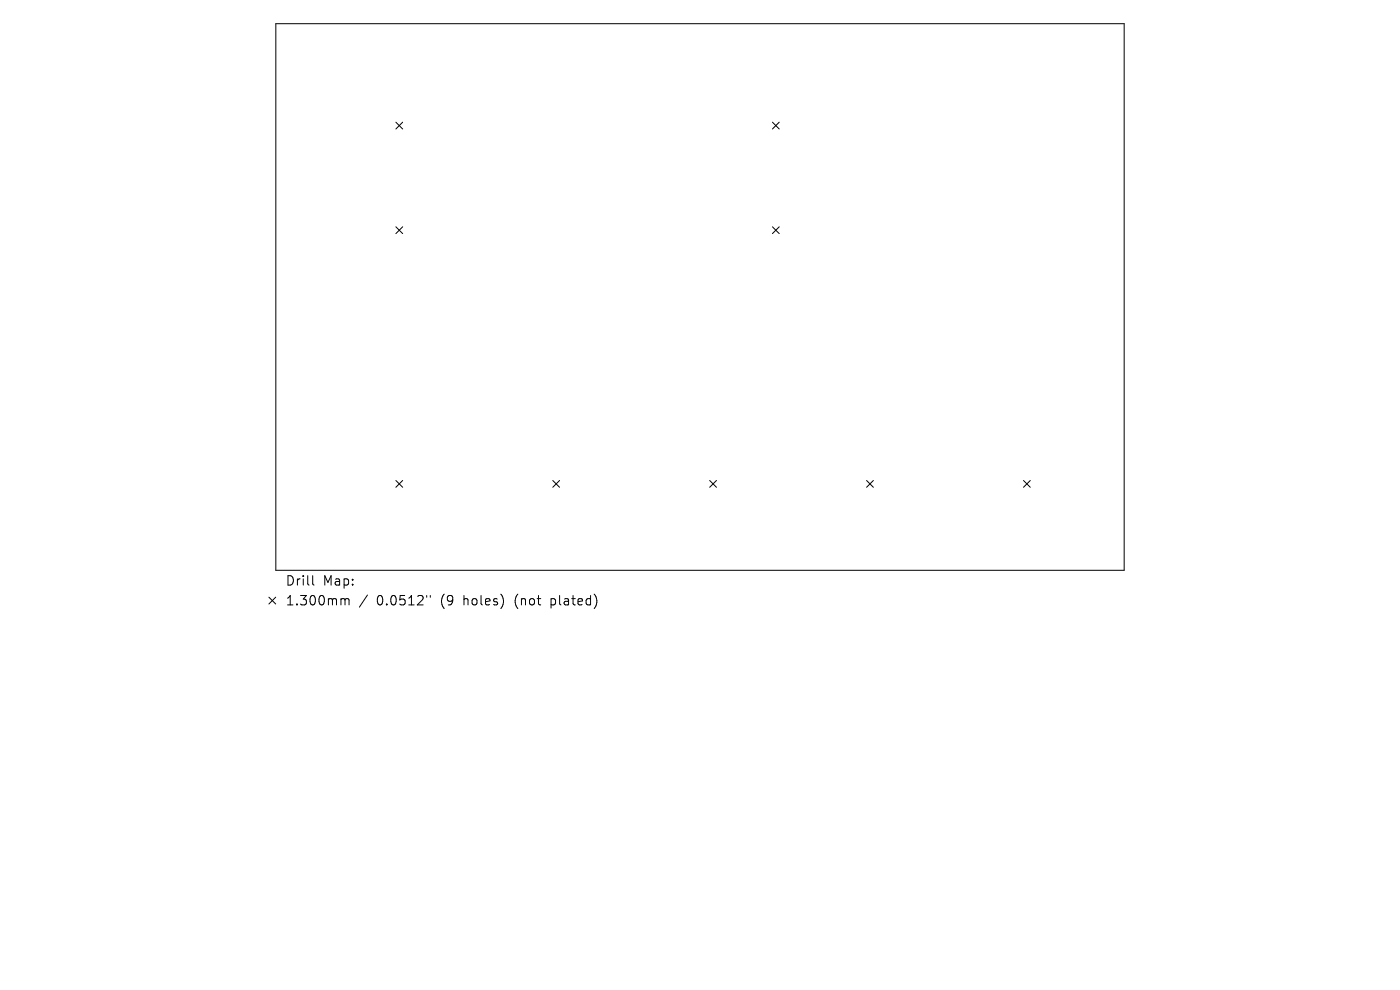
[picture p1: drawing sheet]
<svg xmlns="http://www.w3.org/2000/svg" width="297mm" height="210mm" viewBox="0 0 297 210" stroke-linecap="round" stroke-linejoin="round" font-family="sans-serif">
<defs><g id="words">
<g font-size="2.8">
<text x="60.5" y="124.5">Drill</text>
<text x="68.5" y="124.5">Map:</text>
<text x="60.5" y="128.7">1.300mm</text>
<text x="79.9" y="128.7">0.0512&quot;</text>
<text x="93.7" y="128.7">(9</text>
<text x="98.6" y="128.7">holes)</text>
<text x="109.7" y="128.7">(not</text>
<text x="117.5" y="128.7">plated)</text>
</g>
</g></defs>
<g fill="none" stroke="#000" stroke-width=".21">
<path d="M58.5 5h180v116h-180zM84 25.9l1.4 1.5M85.4 25.9l-1.4 1.5M163.9 25.9l1.4 1.5M165.3 25.9l-1.4 1.5M84 48.1l1.4 1.5M85.4 48.1l-1.4 1.5M163.9 48.1l1.4 1.5M165.3 48.1l-1.4 1.5M84 101.9l1.4 1.5M85.4 101.9l-1.4 1.5M117.3 101.9l1.4 1.5"/>
<path d="M118.7 101.9l-1.4 1.5M150.6 101.9l1.4 1.5M152 101.9l-1.4 1.5M183.8 101.9l1.5 1.5M185.3 101.9l-1.5 1.5M217.1 101.9l1.5 1.5M218.6 101.9l-1.5 1.5M57 126.7l1.5 1.4M58.5 126.7l-1.5 1.4M66.3 122.1v1.7l.3 .3M72.6 127l.5 .1 .1 .2M73.2 127.3l.3-.3 .5 .1v1.2"/>
<path d="M73.2 127.3v1M78 126.2l-1.8 2.6M90.5 126.3v.4M91.3 126.3v.4"/>
</g>
<use href="#words"/>
</svg>
